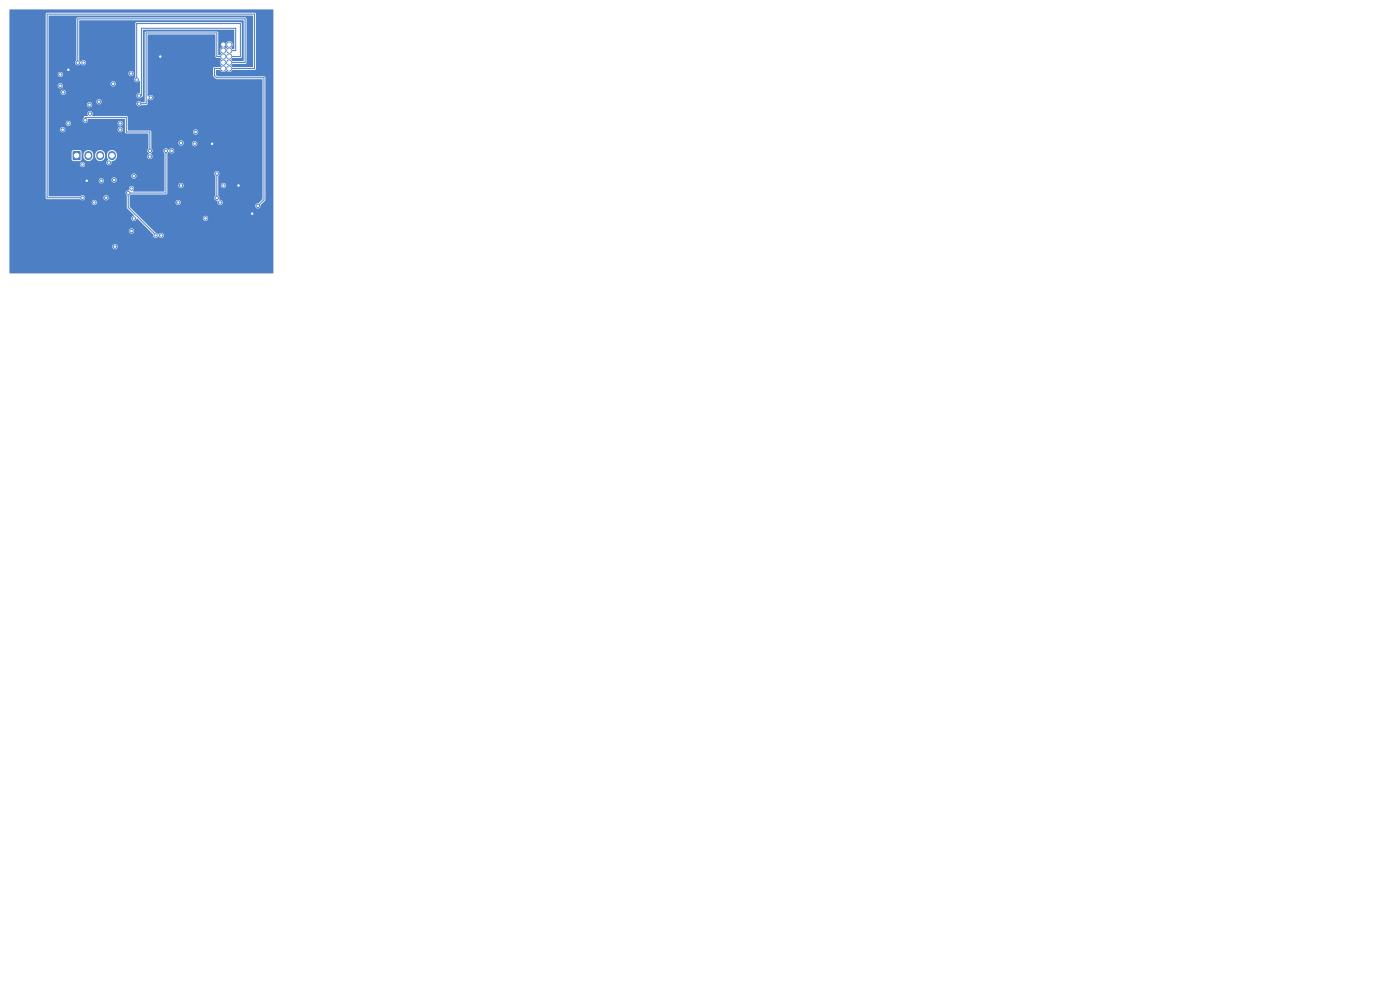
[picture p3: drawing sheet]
<svg xmlns="http://www.w3.org/2000/svg" width="297mm" height="210mm" viewBox="0 0 297 210" stroke-linecap="round" stroke-linejoin="round" font-family="sans-serif">
<path d="M15.5 32.1h1.5v1.8h-1.5z" fill="#4d7fc4"/>
<path d="M18.7 32.9v.2M21.2 32.9v.2M23.7 32.9v.2" fill="none" stroke="#4d7fc4" stroke-width="1.7"/>
<path d="M46.8 8.9h1.1v1.1h-1.1z" fill="#4d7fc4"/>
<g fill="#4d7fc4" stroke="#4d7fc4" stroke-width=".21">
<circle cx="48.6" cy="9.5" r=".53"/>
<circle cx="47.4" cy="10.7" r=".53"/>
<circle cx="48.6" cy="10.7" r=".53"/>
<circle cx="47.4" cy="12" r=".53"/>
<circle cx="48.6" cy="12" r=".53"/>
<circle cx="47.4" cy="13.3" r=".53"/>
<circle cx="48.6" cy="13.3" r=".53"/>
<circle cx="47.4" cy="14.5" r=".53"/>
<circle cx="48.6" cy="14.5" r=".53"/>
<circle cx="53.5" cy="45.3" r=".35"/>
<circle cx="45" cy="30.5" r=".35"/>
<circle cx="18.4" cy="38.3" r=".35"/>
<circle cx="14.5" cy="14.8" r=".35"/>
<circle cx="34" cy="12" r=".35"/>
<circle cx="50.6" cy="39.3" r=".35"/>
<circle cx="54.7" cy="43.7" r=".35"/>
<circle cx="47.4" cy="39.3" r=".35"/>
<circle cx="21.5" cy="38.3" r=".35"/>
<circle cx="27.9" cy="40" r=".35"/>
<circle cx="17.7" cy="13.3" r=".35"/>
<circle cx="41.5" cy="28" r=".35"/>
<circle cx="21" cy="21.6" r=".35"/>
<circle cx="13.3" cy="27.5" r=".35"/>
<circle cx="24" cy="17.8" r=".35"/>
<circle cx="27.8" cy="15.6" r=".35"/>
<circle cx="19.1" cy="24.1" r=".35"/>
<circle cx="24.4" cy="52.3" r=".35"/>
<circle cx="25.5" cy="27.5" r=".35"/>
<circle cx="31.8" cy="33.2" r=".35"/>
<circle cx="12.8" cy="18.2" r=".35"/>
<circle cx="19" cy="22.2" r=".35"/>
<circle cx="43.6" cy="46.3" r=".35"/>
<circle cx="38.4" cy="30.3" r=".35"/>
<circle cx="34.2" cy="50" r=".35"/>
<circle cx="32" cy="20.7" r=".35"/>
<circle cx="28.4" cy="46.3" r=".35"/>
<circle cx="46.7" cy="43" r=".35"/>
<circle cx="41.3" cy="30.5" r=".35"/>
<circle cx="17.5" cy="34.9" r=".35"/>
<circle cx="23.1" cy="34.5" r=".35"/>
<circle cx="12.8" cy="15.8" r=".35"/>
<circle cx="36.4" cy="32" r=".35"/>
<circle cx="38.4" cy="39.3" r=".35"/>
<circle cx="37.8" cy="43" r=".35"/>
<circle cx="28.4" cy="37.3" r=".35"/>
<circle cx="27.9" cy="49" r=".35"/>
<circle cx="20" cy="43" r=".35"/>
<circle cx="14.5" cy="26.2" r=".35"/>
<circle cx="13.4" cy="19.6" r=".35"/>
<circle cx="25.5" cy="26.2" r=".35"/>
<circle cx="46" cy="42" r=".35"/>
<circle cx="46" cy="36.8" r=".35"/>
<circle cx="35.2" cy="32" r=".35"/>
<circle cx="33" cy="50" r=".35"/>
<circle cx="27.2" cy="41" r=".35"/>
<circle cx="31.8" cy="32" r=".35"/>
<circle cx="18.1" cy="25.5" r=".35"/>
<circle cx="29.5" cy="20.3" r=".35"/>
<circle cx="29.5" cy="22" r=".35"/>
<circle cx="29" cy="16.9" r=".35"/>
<circle cx="16.5" cy="13.3" r=".35"/>
<circle cx="17.5" cy="42" r=".35"/>
<circle cx="24.2" cy="38.2" r=".35"/>
<circle cx="22.5" cy="42" r=".35"/>
</g>
<path d="M47.4 14.5h-1.9v1.5l.5 .5h10v25.9l-1.3 1.3M47.4 12h-1.4v-5h-15v15h-1.5M48.6 14.5h5.4v-11.5h-44v39h7.5M48.6 10.7h1.4v-4.7h-20v14.3h-.5M48.6 12h2.4v-7h-22v11.9M48.6 13.3h3.4v-9.3h-35.5v9.3M18.1 25.5v-.6h8.7v3.1h5v4M35.2 32v9h-8v3l5.8 6M46 36.8v5.2" fill="none" stroke="#4d7fc4" stroke-width=".21"/>
<path d="M2 2.1h56v55.8h-56v-5.6h21.8a.56 .56 0 0 0 .8 .6 .56 .56 0 0 0 .2-1 .56 .56 0 0 0-.9 .2l-.1 .2h-21.8v-3.4h25.3a.56 .56 0 0 0 .8 .6 .56 .56 0 0 0 .2-.9 .56 .56 0 0 0-.9 .2l-.1 .1h-25.3v-6h17.4a.56 .56 0 0 0 .8 .6 .56 .56 0 0 0 .2-.9 .56 .56 0 0 0-.9 .1l-.1 .2h-17.4v-39.9h7.7v39l.3 .3h7a.56 .56 0 0 0 .7 .2 .56 .56 0 0 0 .4-.6h3.8v.1a.56 .56 0 0 0 .9 .4 .56 .56 0 0 0 0-.9 .56 .56 0 0 0-.9 .4h-3.8l-.2-.3a.62 .62 0 0 0-.9 0h-6.6l-.1-.7h16.3l.3 .6v2.6l1.5 1.6a.6 .6 0 0 0-.6 .7 .6 .6 0 0 0 .6 .5 .6 .6 0 0 0 .6-.6l3.5 3.4a.6 .6 0 0 0 .3 .8 .6 .6 0 0 0 .8-.4 .59 .59 0 0 0 .9 .3 .59 .59 0 0 0 0-1 .59 .59 0 0 0-.9 .4l-.6-.4-3.1-3.1h13.1v.1a.56 .56 0 0 0 .9 .4 .56 .56 0 0 0 0-.9 .56 .56 0 0 0-.9 .4h-13.1l-2.4-2.5v-.9h9.7a.56 .56 0 0 0 .8 .6 .56 .56 0 0 0 .2-.9 .56 .56 0 0 0-.9 .1l-.1 .2h-9.7v-1.4l.2-.2h7.5l.3-.3v-1.7h2.3v.1a.56 .56 0 0 0 .9 .4 .56 .56 0 0 0 0-.9 .56 .56 0 0 0-.9 .4h-2.3v-2.5h9.9l.3 .6v4.1a.62 .62 0 0 0-.2 .8 .62 .62 0 0 0 .7 .3v.1a.57 .57 0 0 0 .5 .8 .57 .57 0 0 0 .6-.6 .57 .57 0 0 0-.7-.5l-.1-.6-.2-.3v-2.2h.5a.56 .56 0 0 0 .8 .6 .56 .56 0 0 0 .2-.9 .56 .56 0 0 0-.9 .1l-.1 .2h-.5v-2a.56 .56 0 0 0 0-.9 .56 .56 0 0 0-.9 .4h-9.9v-4.3l.4-.3a.56 .56 0 0 0 .9 .2 .56 .56 0 0 0-.1-.9 .56 .56 0 0 0-.8 .3 .65 .65 0 0 0-.7-.3 .65 .65 0 0 0-.6 .6l.3 .4v8.1h-6.6l-.1-.1a.58 .58 0 0 0 .2-.8 .58 .58 0 0 0-.9-.2 .58 .58 0 0 0-.1 .8l-.1 .1a.56 .56 0 0 0-.7 .5h-16.3v-2.6h10.6v.1a.55 .55 0 0 0 .8 .5 .55 .55 0 0 0 .3-.8h1.6v.1a.56 .56 0 0 0 .9 .4 .56 .56 0 0 0 0-.9 .56 .56 0 0 0-.9 .4l-1.7-.1a.56 .56 0 0 0-.5-.2 .56 .56 0 0 0-.5 .5h-10.6v-1h17.5v.1a.56 .56 0 0 0 .9 .4 .56 .56 0 0 0 0-.9 .56 .56 0 0 0-.9 .4h-17.5v-2.5h6.6v.2a.55 .55 0 0 0 .9 .4 .55 .55 0 0 0 0-1h4.7v.2a.59 .59 0 0 0 .8 .4 .59 .59 0 0 0 .4-.8 1.21 1.21 0 0 0 1.1-.9 1.21 1.21 0 0 0-.5-1.3 1.11 1.11 0 0 0-1.3 .1 1.11 1.11 0 0 0-.3 1.3l.2 .5-.4 .5h-4.8a.56 .56 0 0 0-.8 .4h-6.6v-2.6h4.9v1.6l.4 .4 1.5-.1 .2-.3v-1h.4a1.1 1.1 0 0 0 1.1 1.4 1.1 1.1 0 0 0 1-1.4h.4v.4a1.11 1.11 0 0 0 1.5 .9 1.11 1.11 0 0 0 .5-1.7 1.06 1.06 0 0 0-1.2-.6 1.06 1.06 0 0 0-.8 1h-.4v-.2a1.06 1.06 0 0 0-1.2-.8 1.06 1.06 0 0 0-.9 1h-.4v-.7l-.4-.3h-1.3l-.4 .4h-4.9v-4.8h2.4a.56 .56 0 0 0 .8 .6 .56 .56 0 0 0 .2-.9 .56 .56 0 0 0-.9 .2l-.1 .1h-2.4v-1.3h3.6a.56 .56 0 0 0 .6 .6 .56 .56 0 0 0 .6-.6h9.8l.2 .4 .4 .4a.55 .55 0 0 0-.6 .6 .55 .55 0 0 0 .8 .4 .55 .55 0 0 0 .1-.8l-.3-.3a.57 .57 0 0 0 .6-.6 .57 .57 0 0 0-.5-.6 .57 .57 0 0 0-.7 .5h-9.8l-.2-.3a.56 .56 0 0 0-.5-.2 .56 .56 0 0 0-.5 .5h-3.6v-.7h7.2v.2a.59 .59 0 0 0 .8 .4 .59 .59 0 0 0 .4-.8h7.7l.2 3 4.9 .2v3.1a.66 .66 0 0 0 .1 1.1 .59 .59 0 0 0-.2 .9 .59 .59 0 0 0 .9 0 .59 .59 0 0 0-.3-.9v-.1a.61 .61 0 0 0 .1-1v-1.2h5.7a.55 .55 0 0 0 .5 .6 .55 .55 0 0 0 .6-.5h1.8v.2a.56 .56 0 0 0 .9 .4 .56 .56 0 0 0 0-1 .56 .56 0 0 0-.9 .4h-1.7a.56 .56 0 0 0-.5-.6 .56 .56 0 0 0-.7 .5h-5.7v-2.4h8.8a.56 .56 0 0 0 .8 .6 .56 .56 0 0 0 .2-.9 .56 .56 0 0 0-.9 .2l-.1 .1h-8.8l-.3-.2h-4.6l-.1-.1v-2.7l-.2-.3h-7.2l-.2-.1a.58 .58 0 0 0-.1-.8 .58 .58 0 0 0-.8 0 .58 .58 0 0 0 0 .8l-.7 .2-.4 .7h-7.2v-3.2h8.1v.1a.56 .56 0 0 0 .9 .4 .56 .56 0 0 0 0-.9 .56 .56 0 0 0-.9 .4h-8.1v-.7h10.1v.2a.56 .56 0 0 0 .9 .4 .56 .56 0 0 0 0-1 .56 .56 0 0 0-.9 .4h-10.1v-2h2.5v.2a.56 .56 0 0 0 .9 .4 .56 .56 0 0 0 0-1 .56 .56 0 0 0-.9 .4h-2.5v-1.4h1.9v.2a.55 .55 0 0 0 .9 .4 .55 .55 0 0 0-.1-1h10.4v.1a.56 .56 0 0 0 .9 .4 .56 .56 0 0 0 0-.9 .56 .56 0 0 0-.9 .4h-10.4a.56 .56 0 0 0-.8 .4h-1.9v-2.4h1.9v.2a.55 .55 0 0 0 .8 .4 .55 .55 0 0 0 .3-.8h13.9v.2a.56 .56 0 0 0 .9 .4 .56 .56 0 0 0 0-1 .56 .56 0 0 0-.9 .4h-14a.56 .56 0 0 0-.5-.2 .56 .56 0 0 0-.5 .4h-1.9v-12.3l.1-.1h43.2l.1 10.9h-4.3a.34 .34 0 0 1-.3-.3 .34 .34 0 0 1 .3-.3h2.6l.3-.2v-9.4l-.2-.3h-35.6l-.3 .3v8.8a.61 .61 0 0 0 0 .9 .61 .61 0 0 0 .9-.2 .59 .59 0 0 0 .9 .2 .59 .59 0 0 0 0-.9 .59 .59 0 0 0-.9 .3l-.3-.3 .1-8.5h34.7l.1 .1v8.4l-.1 .2-2.3-.1a.34 .34 0 0 1-.2-.3 .34 .34 0 0 1 .3-.3h1.6l.3-.3v-7l-.2-.3h-22.1l-.3 .3v11.4a.6 .6 0 0 0-.1 .9 .6 .6 0 0 0 1-.2l.1 .2-.1 2.4a.58 .58 0 0 0-.6 .9 .58 .58 0 0 0 1 0l.3-.3 .1-14h19.2l.1 .1v3.9a.33 .33 0 0 1-.4 .1 .33 .33 0 0 1-.2-.4 .73 .73 0 0 0-.1-1.1 .73 .73 0 0 0-1 .2 .73 .73 0 0 0 .2 1v.1a.34 .34 0 0 1-.6-.2 .78 .78 0 0 0-.9 .5 .78 .78 0 0 0 .2 .9 .35 .35 0 0 1-.2 .3 .35 .35 0 0 1-.4-.1v-4.6l-.2-.3-15.3 .1-.1 .2v14.6l-.7 .1a.58 .58 0 0 0-.8-.1 .58 .58 0 0 0 0 .8 .58 .58 0 0 0 .8-.1l1.2-.1 .1-1.1 .1-.2a.58 .58 0 0 0 .9 .2 .58 .58 0 0 0 0-.9 .58 .58 0 0 0-.9 .3l-.1-.2 .1-13h14.2l.1 4.7 .2 .3h.8a.4 .4 0 0 1 .2 .4 .4 .4 0 0 1-.2 .4v.5a.33 .33 0 0 1 .2 .4 .33 .33 0 0 1-.3 .2h-1.1l-.3 .2v1.7l.7 .7 9.8 .1v25.3l-.8 .9a.58 .58 0 0 0-.8 .5 .58 .58 0 0 0 .7 .6 .58 .58 0 0 0 .5-.7l1-1.1v-26l-.3-.2h-9.9l-.3-.3v-1l.8-.1a.9 .9 0 0 0 1.4 .2l.2 .1a.82 .82 0 0 0 1.2-.3h4.6l.3-.1v-11.7l-.2-.3h-44.1l-.3 .3h-7.7z" fill="#4d7fc4"/>
<g fill="#fff" stroke="#fff" stroke-width=".21">
<circle cx="53.5" cy="45.3" r=".15"/>
<circle cx="45" cy="30.5" r=".15"/>
<circle cx="18.4" cy="38.4" r=".15"/>
<circle cx="14.5" cy="14.8" r=".15"/>
<circle cx="34" cy="12" r=".15"/>
<circle cx="50.6" cy="39.4" r=".15"/>
<circle cx="54.7" cy="43.7" r=".15"/>
<circle cx="47.4" cy="39.4" r=".15"/>
<circle cx="21.5" cy="38.4" r=".15"/>
<circle cx="27.9" cy="40" r=".15"/>
<circle cx="17.7" cy="13.3" r=".15"/>
<circle cx="41.5" cy="28" r=".15"/>
<circle cx="21" cy="21.6" r=".15"/>
<circle cx="13.3" cy="27.5" r=".15"/>
<circle cx="24" cy="17.8" r=".15"/>
<circle cx="27.8" cy="15.6" r=".15"/>
<circle cx="19.1" cy="24.1" r=".15"/>
<circle cx="24.4" cy="52.3" r=".15"/>
<circle cx="25.5" cy="27.5" r=".15"/>
<circle cx="31.8" cy="33.2" r=".15"/>
<circle cx="12.8" cy="18.2" r=".15"/>
<circle cx="19" cy="22.2" r=".15"/>
<circle cx="43.6" cy="46.3" r=".15"/>
<circle cx="38.4" cy="30.3" r=".15"/>
<circle cx="34.2" cy="50" r=".15"/>
<circle cx="32" cy="20.7" r=".15"/>
<circle cx="28.4" cy="46.4" r=".15"/>
<circle cx="46.7" cy="42.9" r=".15"/>
<circle cx="41.3" cy="30.5" r=".15"/>
<circle cx="17.5" cy="34.9" r=".15"/>
<circle cx="23.1" cy="34.5" r=".15"/>
<circle cx="12.8" cy="15.8" r=".15"/>
<circle cx="36.4" cy="32" r=".15"/>
<circle cx="38.4" cy="39.4" r=".15"/>
<circle cx="37.8" cy="43" r=".15"/>
<circle cx="28.4" cy="37.4" r=".15"/>
<circle cx="27.9" cy="49" r=".15"/>
<circle cx="20" cy="42.9" r=".15"/>
<circle cx="14.5" cy="26.2" r=".15"/>
<circle cx="13.4" cy="19.6" r=".15"/>
<circle cx="25.5" cy="26.2" r=".15"/>
<circle cx="46" cy="42" r=".15"/>
<circle cx="46" cy="36.8" r=".15"/>
<circle cx="35.2" cy="32" r=".15"/>
<circle cx="33" cy="49.9" r=".15"/>
<circle cx="27.2" cy="40.9" r=".15"/>
<circle cx="31.8" cy="32" r=".15"/>
<circle cx="18.1" cy="25.5" r=".15"/>
<circle cx="29.5" cy="20.3" r=".15"/>
<circle cx="29.5" cy="22" r=".15"/>
<circle cx="29" cy="16.9" r=".15"/>
<circle cx="16.5" cy="13.3" r=".15"/>
<circle cx="17.5" cy="41.9" r=".15"/>
<circle cx="24.2" cy="38.2" r=".15"/>
<circle cx="22.5" cy="41.9" r=".15"/>
<circle cx="16.2" cy="33" r=".47"/>
<circle cx="18.7" cy="33" r=".47"/>
<circle cx="21.2" cy="33" r=".47"/>
<circle cx="23.7" cy="33" r=".47"/>
<circle cx="47.4" cy="9.5" r=".36"/>
<circle cx="48.6" cy="9.5" r=".36"/>
<circle cx="47.4" cy="10.7" r=".36"/>
<circle cx="48.6" cy="10.7" r=".36"/>
<circle cx="47.4" cy="12" r=".36"/>
<circle cx="48.6" cy="12" r=".36"/>
<circle cx="47.4" cy="13.3" r=".36"/>
<circle cx="48.6" cy="13.3" r=".36"/>
<circle cx="47.4" cy="14.5" r=".36"/>
<circle cx="48.6" cy="14.5" r=".36"/>
</g>
</svg>
